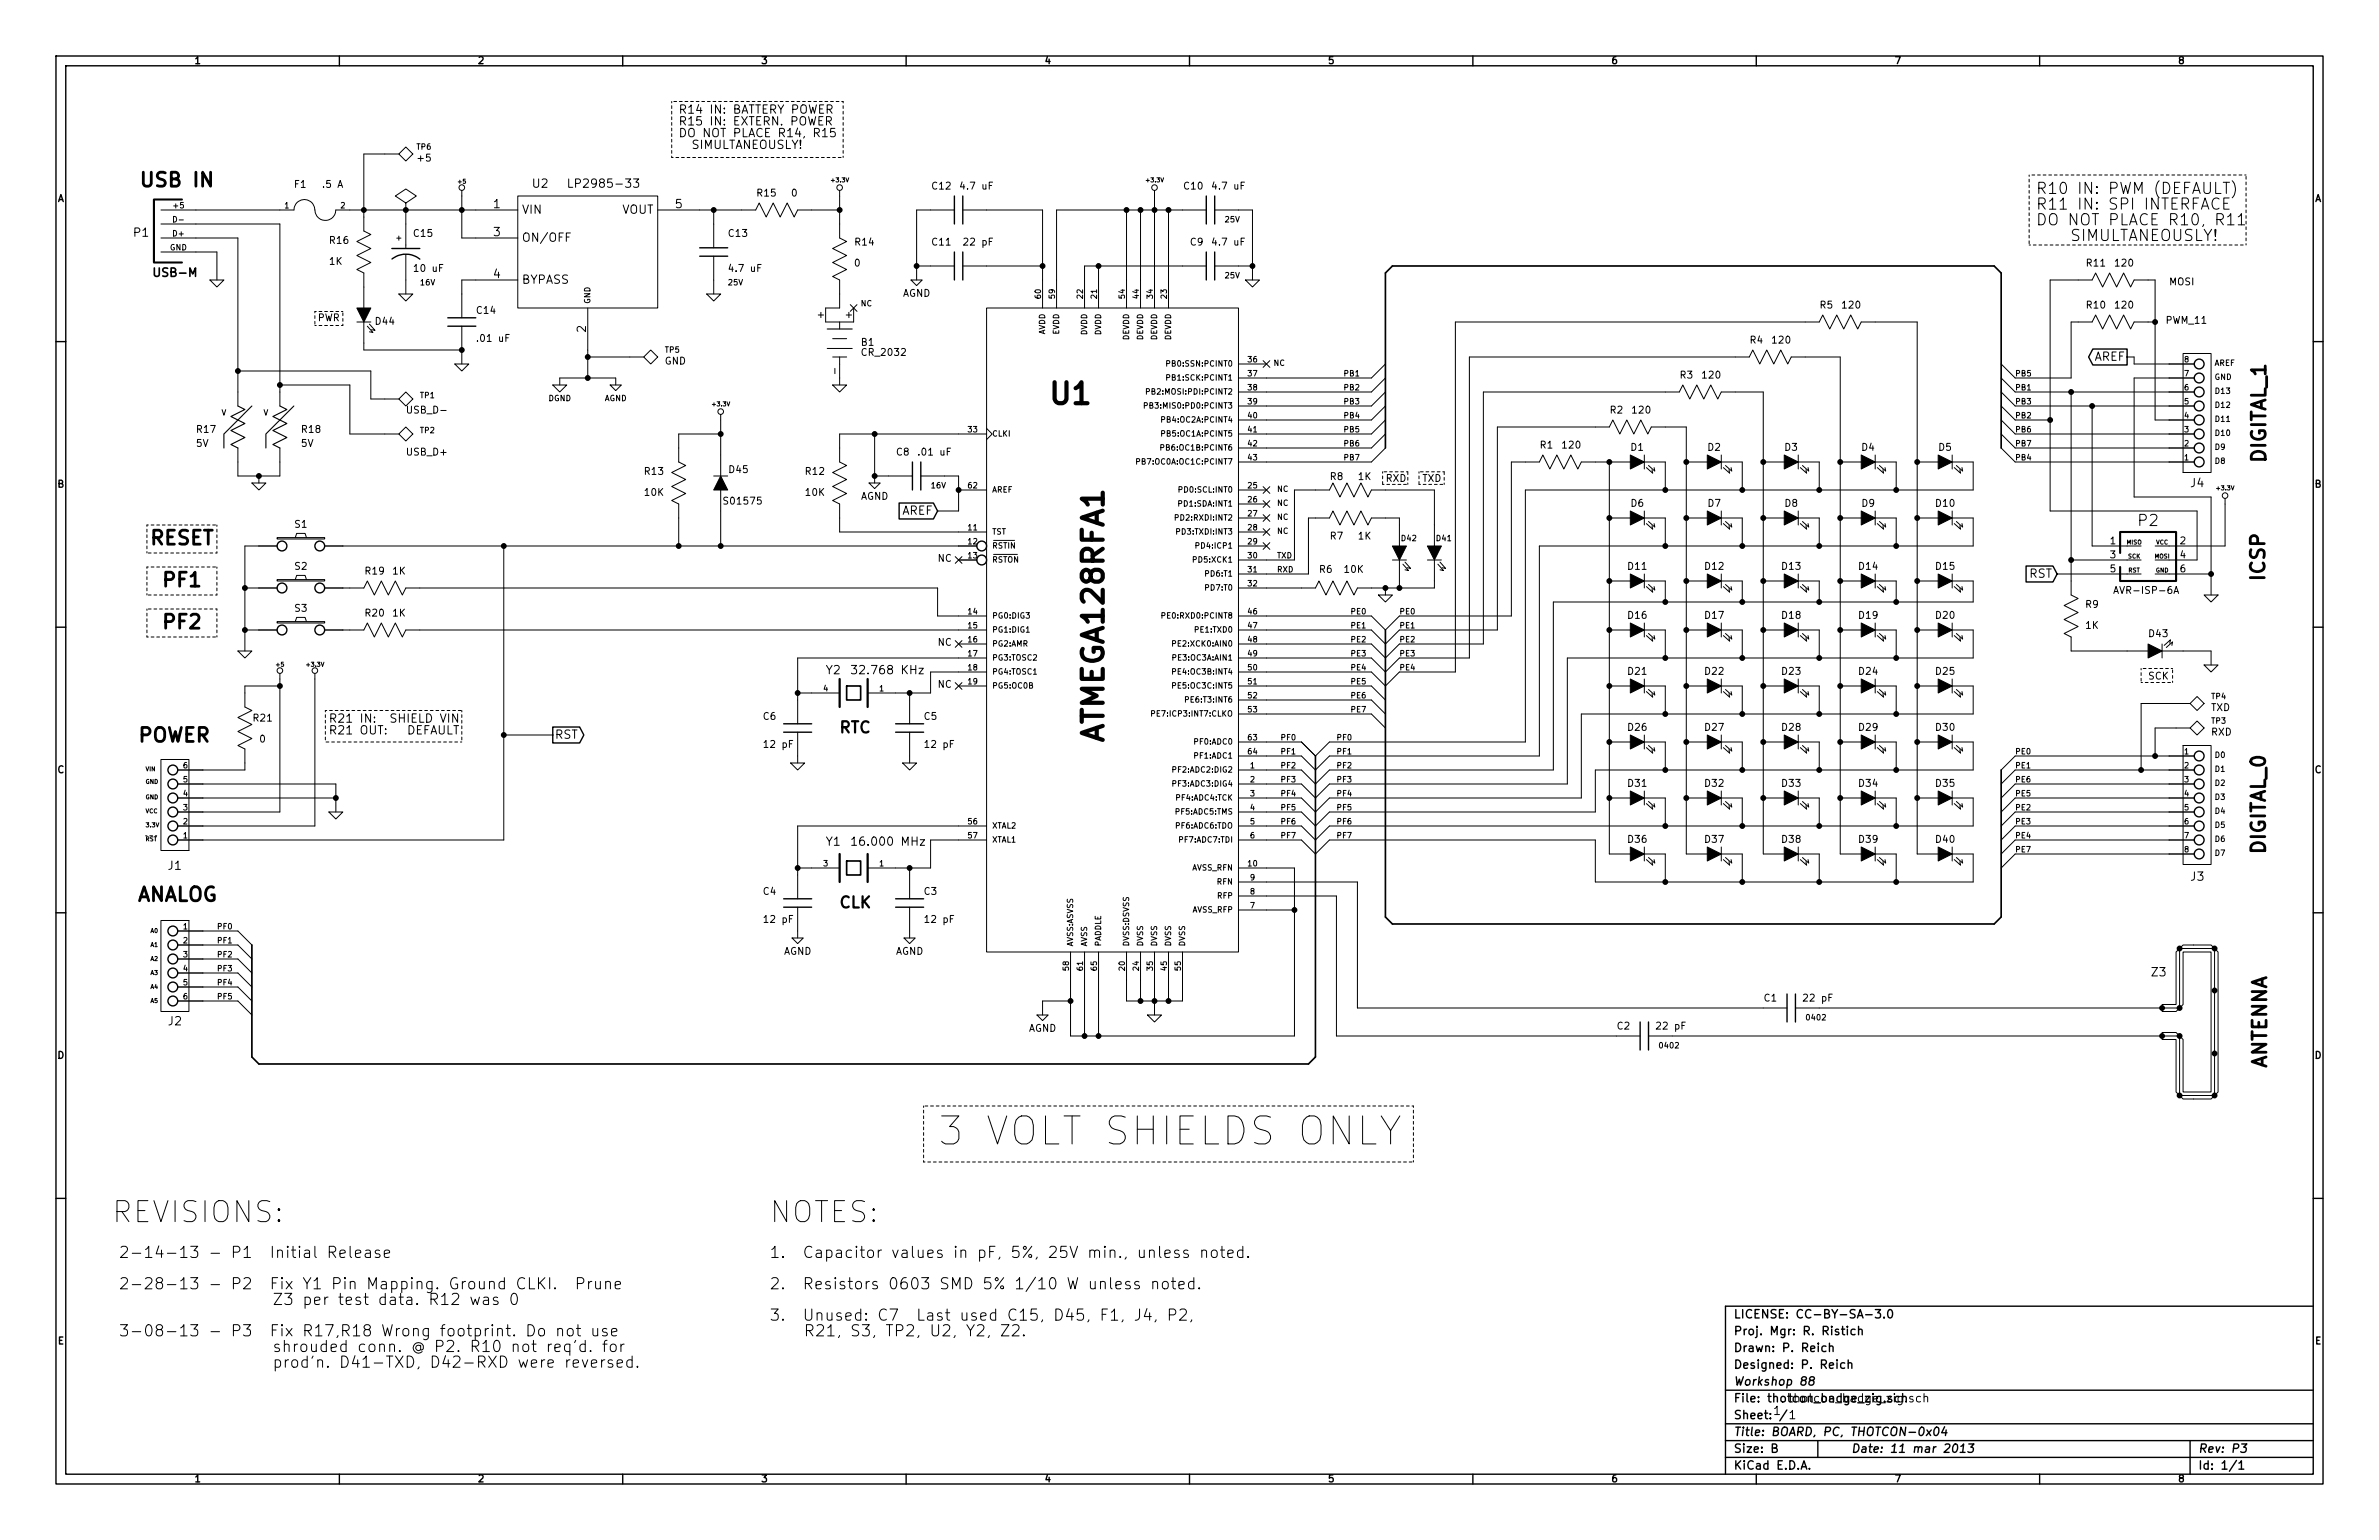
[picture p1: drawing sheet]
<svg xmlns="http://www.w3.org/2000/svg" width="432mm" height="279mm" viewBox="0 0 432 279" stroke-linecap="round" stroke-linejoin="round" font-family="sans-serif">
<defs><g id="words">
<text font-size="7.1" x="170.2" y="208">3 VOLT SHIELDS ONLY</text>
<g font-size="5.3">
<text x="190.9" y="73.5">U1</text>
<text x="200.5" y="134.5" transform="rotate(-90 200.5 134.5)">ATMEGA128RFA1</text>
<text x="20.3" y="222">REVISIONS:</text>
<text x="139.7" y="222">NOTES:</text>
</g>
<g font-size="3.5">
<text x="25.4" y="34">USB IN</text>
<text x="411.4" y="84" transform="rotate(-90 411.4 84)">DIGITAL_1</text>
<text x="27.1" y="99">RESET</text>
<text x="29.8" y="106.6">PF1</text>
<text x="411.2" y="105.4" transform="rotate(-90 411.2 105.4)">ICSP</text>
<text x="29.8" y="114.2">PF2</text>
<text x="24.9" y="134.8">POWER</text>
<text x="411.3" y="155" transform="rotate(-90 411.3 155)">DIGITAL_0</text>
<text x="24.6" y="163.7">ANALOG</text>
<text x="411.6" y="194.1" transform="rotate(-90 411.6 194.1)">ANTENNA</text>
</g>
<g font-size="2.8">
<text x="369.6" y="35.3">R10 IN: PWM (DEFAULT)</text>
<text x="369.6" y="38.2">R11 IN: SPI INTERFACE</text>
<text x="369.6" y="41">DO NOT PLACE R10, R11</text>
<text x="372.7" y="43.8">SIMULTANEOUSLY!</text>
<text x="388.2" y="95.6">P2</text>
<text x="152.4" y="133.1">RTC</text>
<text x="152.4" y="164.8">CLK</text>
<text x="21.6" y="228.3">2-14-13 - P1 Initial Release</text>
<text x="139.7" y="228.3">1. Capacitor values in pF, 5%, 25V min., unless noted.</text>
<text x="21.6" y="234">2-28-13 - P2 Fix Y1 Pin Mapping. Ground CLKI. Prune</text>
<text x="35.8" y="236.9">Z3 per test data. R12 was 0</text>
<text x="139.7" y="234">2. Resistors 0603 SMD 5% 1/10 W unless noted.</text>
<text x="139.7" y="239.7">3. Unused: C7 Last used C15, D45, F1, J4, P2,</text>
<text x="21.6" y="242.6">3-08-13 - P3 Fix R17,R18 Wrong footprint. Do not use</text>
<text x="35.8" y="245.4">shrouded conn. @ P2. R10 not req'd. for</text>
<text x="142.8" y="242.6">R21, S3, TP2, U2, Y2, Z2.</text>
<text x="35.8" y="248.3">prod'n. D41-TXD, D42-RXD were reversed.</text>
</g>
<g font-size="2.1">
<text x="123.2" y="20.7">R14 IN: BATTERY POWER</text>
<text x="123.2" y="22.8">R15 IN: EXTERN. POWER</text>
<text x="123.2" y="25">DO NOT PLACE R14, R15</text>
<text x="124.4" y="27.1">SIMULTANEOUSLY!</text>
<text x="96.7" y="34.1">U2</text>
<text x="104.3" y="34.1">LP2985-33</text>
<text x="89.6" y="37.8">1</text>
<text x="94.7" y="38.9">VIN</text>
<text x="112.7" y="38.9">VOUT</text>
<text x="122.6" y="37.8">5</text>
<text x="24.3" y="43">P1</text>
<text x="89.6" y="42.9">3</text>
<text x="94.7" y="43.9">ON/OFF</text>
<text x="28.3" y="50.3">USB-M</text>
<text x="89.6" y="50.5">4</text>
<text x="94.7" y="51.6">BYPASS</text>
<text x="106.4" y="60.3" transform="rotate(-90 106.4 60.3)">2</text>
<text x="379.9" y="65.5">AREF</text>
<text x="397.6" y="88.5">J4</text>
<text x="163.5" y="93.5">AREF</text>
<text x="368.2" y="104.9">RST</text>
<text x="149.9" y="122.4">Y2</text>
<text x="155.5" y="122.4">32.768 KHz</text>
<text x="59.7" y="131.2">R21 IN: SHIELD VIN</text>
<text x="59.7" y="133.3">R21 OUT:</text>
<text x="71" y="133.3">DEFAULT</text>
<text x="100.7" y="134.1">RST</text>
<text x="149.9" y="153.5">Y1</text>
<text x="155.4" y="153.5">16.000 MHz</text>
<text x="30.5" y="157.9">J1</text>
<text x="397.6" y="159.9">J3</text>
<text x="390.6" y="177.2">Z3</text>
<text x="30.6" y="186.1">J2</text>
<text x="314.7" y="239.3">LICENSE: CC-BY-SA-3.0</text>
<text x="314.7" y="245.4">Drawn: P. Reich</text>
<text x="314.7" y="242.3">Proj. Mgr: R. Ristich</text>
<text x="314.7" y="251.5">Workshop 88</text>
<text x="314.7" y="248.4">Designed: P. Reich</text>
<text x="314.7" y="257.6">Sheet: /</text>
<text x="321.8" y="256.8">1</text>
<text x="324.6" y="257.6">1</text>
<text x="324.6" y="254.5">thotcon_badge_zig.sch</text>
<text x="314.7" y="263.7">Size: B</text>
<text x="314.7" y="260.6">Title: BOARD, PC, THOTCON-0x04</text>
<text x="336" y="263.7">Date: 11 mar 2013</text>
<text x="399" y="263.7">Rev: P3</text>
<text x="314.7" y="266.7">KiCad E.D.A.</text>
<text x="399" y="266.7">Id: 1/1</text>
</g>
<g font-size="1.8">
<text x="35.4" y="11.7">1</text>
<text x="86.8" y="11.7">2</text>
<text x="138.3" y="11.7">3</text>
<text x="189.7" y="11.7">4</text>
<text x="241.1" y="11.7">5</text>
<text x="292.6" y="11.7">6</text>
<text x="344" y="11.7">7</text>
<text x="395.5" y="11.7">8</text>
<text x="76" y="29.4">+5</text>
<text x="53.5" y="34.1">F1</text>
<text x="58.7" y="34.1">.5 A</text>
<text x="137.5" y="35.7">R15</text>
<text x="143.7" y="35.7">0</text>
<text x="169.2" y="34.4">C12</text>
<text x="174.7" y="34.4">4.7 uF</text>
<text x="215" y="34.4">C10</text>
<text x="220.4" y="34.4">4.7 uF</text>
<text x="10.4" y="36.7">A</text>
<text x="420.1" y="36.7">A</text>
<text x="59.9" y="44.3">R16</text>
<text x="75.2" y="43">C15</text>
<text x="132.3" y="43">C13</text>
<text x="155.3" y="44.6">R14</text>
<text x="169.2" y="44.6">C11</text>
<text x="175.2" y="44.6">22 pF</text>
<text x="216.1" y="44.6">C9</text>
<text x="220.4" y="44.6">4.7 uF</text>
<text x="59.8" y="48.1">1K</text>
<text x="75.4" y="49.4">10 uF</text>
<text x="132.7" y="49.4">4.7 uF</text>
<text x="155.1" y="48.4">0</text>
<text x="163.8" y="53.9">AGND</text>
<text x="378.8" y="48.4">R11</text>
<text x="384" y="48.4">120</text>
<text x="393.7" y="51.8">MOSI</text>
<text x="57.6" y="58.3">PWR</text>
<text x="68.2" y="59">D44</text>
<text x="86.6" y="57">C14</text>
<text x="149.6" y="57.7" transform="rotate(-90 149.6 57.7)">+</text>
<text x="154.7" y="57.7" transform="rotate(-90 154.7 57.7)">+</text>
<text x="330.4" y="56">R5</text>
<text x="334.5" y="56">120</text>
<text x="378.8" y="56">R10</text>
<text x="384" y="56">120</text>
<text x="393.1" y="58.8">PWM_11</text>
<text x="86.9" y="62.1">.01 uF</text>
<text x="156.4" y="62.8">B1</text>
<text x="156.7" y="64.6">CR_2032</text>
<text x="317.7" y="62.4">R4</text>
<text x="321.8" y="62.4">120</text>
<text x="120.6" y="66.2">GND</text>
<text x="152.1" y="67.6" transform="rotate(-90 152.1 67.6)">-</text>
<text x="305" y="68.7">R3</text>
<text x="309.1" y="68.7">120</text>
<text x="74.2" y="75.1">USB_D-</text>
<text x="292.3" y="75.1">R2</text>
<text x="296.4" y="75.1">120</text>
<text x="35.6" y="81.1">5V</text>
<text x="35.8" y="78.6">R17</text>
<text x="54.7" y="81.1">5V</text>
<text x="54.8" y="78.6">R18</text>
<text x="74" y="82.7">USB_D+</text>
<text x="162.7" y="82.7">C8</text>
<text x="167.1" y="82.7">.01 uF</text>
<text x="279.6" y="81.4">R1</text>
<text x="283.7" y="81.4">120</text>
<text x="296" y="81.8">D1</text>
<text x="310" y="81.8">D2</text>
<text x="324" y="81.8">D3</text>
<text x="337.9" y="81.8">D4</text>
<text x="351.9" y="81.8">D5</text>
<text x="10.4" y="88.5">B</text>
<text x="117.1" y="86.2">R13</text>
<text x="132.4" y="85.9">D45</text>
<text x="146.3" y="86.2">R12</text>
<text x="241.5" y="87.1">R8</text>
<text x="246.6" y="87.1">1K</text>
<text x="251.5" y="87.5">RXD</text>
<text x="258.1" y="87.5">TXD</text>
<text x="420.1" y="88.5">B</text>
<text x="53.5" y="95.8">S1</text>
<text x="117.1" y="90">10K</text>
<text x="131.7" y="91.6">S01575</text>
<text x="146.3" y="90">10K</text>
<text x="156.2" y="90.7">AGND</text>
<text x="296.1" y="92">D6</text>
<text x="310" y="92">D7</text>
<text x="324" y="92">D8</text>
<text x="338" y="92">D9</text>
<text x="351.4" y="92">D10</text>
<text x="170.2" y="102">NC</text>
<text x="241.5" y="97.9">R7</text>
<text x="246.6" y="97.9">1K</text>
<text x="382.9" y="98.8">1</text>
<text x="382.9" y="101.3">3</text>
<text x="395.6" y="101.3">4</text>
<text x="395.6" y="98.8">2</text>
<text x="53.5" y="103.4">S2</text>
<text x="66.4" y="104.3">R19</text>
<text x="71.3" y="104.3">1K</text>
<text x="239.5" y="104">R6</text>
<text x="244.1" y="104">10K</text>
<text x="295.6" y="103.4">D11</text>
<text x="309.5" y="103.4">D12</text>
<text x="323.5" y="103.4">D13</text>
<text x="337.5" y="103.4">D14</text>
<text x="351.4" y="103.4">D15</text>
<text x="382.9" y="103.9">5</text>
<text x="384.5" y="107.8">AVR-ISP-6A</text>
<text x="395.6" y="103.9">6</text>
<text x="53.5" y="111">S3</text>
<text x="66.4" y="111.9">R20</text>
<text x="71.3" y="111.9">1K</text>
<text x="295.6" y="112.3">D16</text>
<text x="309.5" y="112.3">D17</text>
<text x="323.5" y="112.3">D18</text>
<text x="337.5" y="112.3">D19</text>
<text x="351.4" y="112.3">D20</text>
<text x="378.6" y="110.3">R9</text>
<text x="170.2" y="117.2">NC</text>
<text x="378.6" y="114.1">1K</text>
<text x="390.1" y="115.6">D43</text>
<text x="170.2" y="124.8">NC</text>
<text x="295.6" y="122.5">D21</text>
<text x="309.5" y="122.5">D22</text>
<text x="323.5" y="122.5">D23</text>
<text x="337.5" y="122.5">D24</text>
<text x="351.4" y="122.5">D25</text>
<text x="389.9" y="123.3">SCK</text>
<text x="46.1" y="131">R21</text>
<text x="138.6" y="130.7">C6</text>
<text x="167.8" y="130.7">C5</text>
<text x="401.3" y="129.1">TXD</text>
<text x="47.2" y="134.8">0</text>
<text x="138.9" y="135.7">12 pF</text>
<text x="168.1" y="135.7">12 pF</text>
<text x="295.6" y="132.6">D26</text>
<text x="309.5" y="132.6">D27</text>
<text x="323.5" y="132.6">D28</text>
<text x="337.5" y="132.6">D29</text>
<text x="351.4" y="132.6">D30</text>
<text x="401.3" y="133.5">RXD</text>
<text x="10.4" y="140.3">C</text>
<text x="295.6" y="142.8">D31</text>
<text x="309.5" y="142.8">D32</text>
<text x="323.5" y="142.8">D33</text>
<text x="337.5" y="142.8">D34</text>
<text x="351.4" y="142.8">D35</text>
<text x="420.1" y="140.3">C</text>
<text x="295.6" y="153">D36</text>
<text x="309.5" y="153">D37</text>
<text x="323.5" y="153">D38</text>
<text x="337.5" y="153">D39</text>
<text x="351.4" y="153">D40</text>
<text x="138.6" y="162.4">C4</text>
<text x="138.9" y="167.5">12 pF</text>
<text x="167.8" y="162.4">C3</text>
<text x="168.1" y="167.5">12 pF</text>
<text x="142.2" y="173.3">AGND</text>
<text x="162.5" y="173.3">AGND</text>
<text x="320.2" y="181.8">C1</text>
<text x="327.6" y="181.8">22 pF</text>
<text x="186.6" y="187.2">AGND</text>
<text x="293.5" y="186.8">C2</text>
<text x="300.9" y="186.8">22 pF</text>
<text x="10.4" y="192.2">D</text>
<text x="420.1" y="192.2">D</text>
<text x="10.5" y="244">E</text>
<text x="420.2" y="244">E</text>
<text x="35.4" y="269">1</text>
<text x="86.8" y="269">2</text>
<text x="138.3" y="269">3</text>
<text x="189.7" y="269">4</text>
<text x="241.1" y="269">5</text>
<text x="292.6" y="269">6</text>
<text x="344" y="269">7</text>
<text x="395.5" y="269">8</text>
</g>
<g font-size="1.4">
<text x="75.6" y="27.2">TP6</text>
<text x="31.6" y="37.8">+5</text>
<text x="31.6" y="40.4">D-</text>
<text x="51.7" y="37.8">1</text>
<text x="61.8" y="37.8">2</text>
<text x="222.2" y="40.4">25V</text>
<text x="30.8" y="45.5">GND</text>
<text x="31.5" y="42.9">D+</text>
<text x="72" y="43.7">+</text>
<text x="76.2" y="51.8">16V</text>
<text x="132.1" y="51.8">25V</text>
<text x="222.2" y="50.5">25V</text>
<text x="107.2" y="55.1" transform="rotate(-90 107.2 55.1)">GND</text>
<text x="156.2" y="55.6">NC</text>
<text x="189" y="54.1" transform="rotate(-90 189 54.1)">60</text>
<text x="191.5" y="54.1" transform="rotate(-90 191.5 54.1)">59</text>
<text x="196.6" y="54.1" transform="rotate(-90 196.6 54.1)">22</text>
<text x="199.1" y="54.1" transform="rotate(-90 199.1 54.1)">21</text>
<text x="204.2" y="54.1" transform="rotate(-90 204.2 54.1)">54</text>
<text x="206.8" y="54.1" transform="rotate(-90 206.8 54.1)">44</text>
<text x="209.3" y="54.1" transform="rotate(-90 209.3 54.1)">34</text>
<text x="211.8" y="54.1" transform="rotate(-90 211.8 54.1)">23</text>
<text x="120.7" y="64">TP5</text>
<text x="189.7" y="60.9" transform="rotate(-90 189.7 60.9)">AVDD</text>
<text x="192.3" y="60.8" transform="rotate(-90 192.3 60.8)">EVDD</text>
<text x="197.4" y="60.9" transform="rotate(-90 197.4 60.9)">DVDD</text>
<text x="199.9" y="60.9" transform="rotate(-90 199.9 60.9)">DVDD</text>
<text x="205" y="61.8" transform="rotate(-90 205 61.8)">DEVDD</text>
<text x="207.5" y="61.8" transform="rotate(-90 207.5 61.8)">DEVDD</text>
<text x="210.1" y="61.8" transform="rotate(-90 210.1 61.8)">DEVDD</text>
<text x="212.6" y="61.8" transform="rotate(-90 212.6 61.8)">DEVDD</text>
<text x="226.5" y="65.8">36</text>
<text x="396.5" y="65.8">8</text>
<text x="208.6" y="71.6">PB2:MOSI:PDI:PCINT2</text>
<text x="212.1" y="69.1">PB1:SCK:PCINT1</text>
<text x="212.1" y="66.5">PB0:SSN:PCINT0</text>
<text x="226.5" y="68.3">37</text>
<text x="226.5" y="70.9">38</text>
<text x="231.1" y="66.4">NC</text>
<text x="243.8" y="68.3">PB1</text>
<text x="243.8" y="70.9">PB2</text>
<text x="365.8" y="70.9">PB1</text>
<text x="365.8" y="68.3">PB5</text>
<text x="396.5" y="70.9">6</text>
<text x="396.5" y="68.3">7</text>
<text x="402" y="71.5">D13</text>
<text x="402" y="69">GND</text>
<text x="402" y="66.4">AREF</text>
<text x="40.2" y="75.4">V</text>
<text x="47.8" y="75.4">V</text>
<text x="76.3" y="72.3">TP1</text>
<text x="99.5" y="72.8">DGND</text>
<text x="109.7" y="72.8">AGND</text>
<text x="208.5" y="74.2">PB3:MIS0:PD0:PCINT3</text>
<text x="211.1" y="76.7">PB4:OC2A:PCINT4</text>
<text x="226.5" y="75.9">40</text>
<text x="226.5" y="73.4">39</text>
<text x="243.8" y="73.4">PB3</text>
<text x="243.8" y="75.9">PB4</text>
<text x="365.8" y="73.4">PB3</text>
<text x="365.8" y="75.9">PB2</text>
<text x="396.5" y="75.9">4</text>
<text x="396.5" y="73.4">5</text>
<text x="402" y="76.6">D11</text>
<text x="402" y="74">D12</text>
<text x="76.3" y="78.6">TP2</text>
<text x="175.7" y="78.5">33</text>
<text x="180.1" y="79.2">CLKI</text>
<text x="211.1" y="79.2">PB5:OC1A:PCINT5</text>
<text x="211.1" y="81.8">PB6:OC1B:PCINT6</text>
<text x="226.5" y="78.5">41</text>
<text x="226.5" y="81">42</text>
<text x="226.5" y="83.6">43</text>
<text x="243.8" y="78.5">PB5</text>
<text x="243.8" y="81">PB6</text>
<text x="243.8" y="83.6">PB7</text>
<text x="365.8" y="78.5">PB6</text>
<text x="365.8" y="81">PB7</text>
<text x="365.8" y="83.6">PB4</text>
<text x="396.5" y="83.6">1</text>
<text x="396.5" y="81">2</text>
<text x="396.5" y="78.5">3</text>
<text x="402" y="81.7">D9</text>
<text x="402" y="79.1">D10</text>
<text x="168.9" y="88.6">16V</text>
<text x="175.7" y="88.6">62</text>
<text x="180.1" y="89.4">AREF</text>
<text x="206.7" y="84.3">PB7:OC0A:OC1C:PCINT7</text>
<text x="214.2" y="89.4">PD0:SCL:INT0</text>
<text x="226.5" y="88.6">25</text>
<text x="231.8" y="89.3">NC</text>
<text x="402" y="84.2">D8</text>
<text x="213.6" y="94.5">PD2:RXDI:INT2</text>
<text x="214" y="91.9">PD1:SDA:INT1</text>
<text x="226.5" y="91.2">26</text>
<text x="226.5" y="93.7">27</text>
<text x="231.8" y="91.8">NC</text>
<text x="231.8" y="94.4">NC</text>
<text x="175.7" y="96.3">11</text>
<text x="175.7" y="98.8">12</text>
<text x="175.7" y="101.3">13</text>
<text x="180.1" y="97">TST</text>
<text x="180.1" y="99.6">RSTIN</text>
<text x="213.8" y="97">PD3:TXDI:INT3</text>
<text x="217.4" y="99.6">PD4:ICP1</text>
<text x="226.5" y="101.3">30</text>
<text x="226.5" y="96.3">28</text>
<text x="226.5" y="98.8">29</text>
<text x="231.8" y="96.9">NC</text>
<text x="231.8" y="101.3">TXD</text>
<text x="254.4" y="98.2">D42</text>
<text x="260.8" y="98.2">D41</text>
<text x="180.1" y="102.1">RSTON</text>
<text x="216.8" y="102.1">PD5:XCK1</text>
<text x="218.9" y="104.6">PD6:T1</text>
<text x="218.9" y="107.2">PD7:T0</text>
<text x="226.5" y="103.9">31</text>
<text x="226.5" y="106.4">32</text>
<text x="231.8" y="103.9">RXD</text>
<text x="175.7" y="111.5">14</text>
<text x="180.1" y="112.3">PG0:DIG3</text>
<text x="211.4" y="112.3">PE0:RXD0:PCINT8</text>
<text x="226.5" y="111.5">46</text>
<text x="245.1" y="111.5">PE0</text>
<text x="254" y="111.5">PE0</text>
<text x="175.7" y="114">15</text>
<text x="175.7" y="116.6">16</text>
<text x="175.7" y="119.1">17</text>
<text x="180.1" y="114.8">PG1:DIG1</text>
<text x="180.1" y="117.3">PG2:AMR</text>
<text x="180.1" y="119.9">PG3:TOSC2</text>
<text x="213" y="119.9">PE3:OC3A:AIN1</text>
<text x="213.2" y="117.3">PE2:XCK0:AIN0</text>
<text x="217" y="114.8">PE1:TXD0</text>
<text x="226.5" y="114">47</text>
<text x="226.5" y="116.6">48</text>
<text x="226.5" y="119.1">49</text>
<text x="245.1" y="114">PE1</text>
<text x="245.1" y="116.6">PE2</text>
<text x="245.1" y="119.1">PE3</text>
<text x="254" y="114">PE1</text>
<text x="254" y="116.6">PE2</text>
<text x="254" y="119.1">PE3</text>
<text x="149.5" y="125.5">4</text>
<text x="159.6" y="125.5">1</text>
<text x="175.7" y="121.7">18</text>
<text x="175.7" y="124.2">19</text>
<text x="180.1" y="122.4">PG4:TOSC1</text>
<text x="180.1" y="125">PG5:OC0B</text>
<text x="213.2" y="122.4">PE4:OC3B:INT4</text>
<text x="213.2" y="125">PE5:OC3C:INT5</text>
<text x="226.5" y="121.7">50</text>
<text x="226.5" y="124.2">51</text>
<text x="245.1" y="121.7">PE4</text>
<text x="245.1" y="124.2">PE5</text>
<text x="254" y="121.7">PE4</text>
<text x="209.5" y="130">PE7:ICP3:INT7:CLKO</text>
<text x="215.4" y="127.5">PE6:T3:INT6</text>
<text x="226.5" y="126.7">52</text>
<text x="226.5" y="129.3">53</text>
<text x="245.1" y="126.7">PE6</text>
<text x="245.1" y="129.3">PE7</text>
<text x="401.4" y="131.3">TP3</text>
<text x="401.4" y="126.9">TP4</text>
<text x="216.9" y="135.1">PF0:ADC0</text>
<text x="216.9" y="137.7">PF1:ADC1</text>
<text x="226.5" y="134.4">63</text>
<text x="226.5" y="136.9">64</text>
<text x="232.4" y="134.4">PF0</text>
<text x="232.4" y="136.9">PF1</text>
<text x="242.6" y="134.4">PF0</text>
<text x="242.6" y="136.9">PF1</text>
<text x="365.8" y="136.9">PE0</text>
<text x="396.5" y="136.9">1</text>
<text x="402" y="137.5">D0</text>
<text x="33.3" y="142">5</text>
<text x="33.3" y="139.4">6</text>
<text x="213.1" y="140.2">PF2:ADC2:DIG2</text>
<text x="213.1" y="142.7">PF3:ADC3:DIG4</text>
<text x="226.9" y="139.4">1</text>
<text x="226.9" y="142">2</text>
<text x="232.4" y="139.4">PF2</text>
<text x="232.4" y="142">PF3</text>
<text x="242.6" y="139.4">PF2</text>
<text x="242.6" y="142">PF3</text>
<text x="365.8" y="139.4">PE1</text>
<text x="365.8" y="142">PE6</text>
<text x="396.5" y="139.4">2</text>
<text x="396.5" y="142">3</text>
<text x="402" y="140.1">D1</text>
<text x="402" y="142.6">D2</text>
<text x="33.3" y="149.6">2</text>
<text x="33.3" y="147.1">3</text>
<text x="33.3" y="144.5">4</text>
<text x="175.7" y="149.6">56</text>
<text x="213.4" y="147.8">PF5:ADC5:TMS</text>
<text x="213.5" y="145.3">PF4:ADC4:TCK</text>
<text x="226.9" y="144.5">3</text>
<text x="226.9" y="147.1">4</text>
<text x="226.9" y="149.6">5</text>
<text x="232.4" y="144.5">PF4</text>
<text x="232.4" y="147.1">PF5</text>
<text x="232.4" y="149.6">PF6</text>
<text x="242.6" y="144.5">PF4</text>
<text x="242.6" y="147.1">PF5</text>
<text x="242.6" y="149.6">PF6</text>
<text x="365.8" y="147.1">PE2</text>
<text x="365.8" y="149.6">PE3</text>
<text x="365.8" y="144.5">PE5</text>
<text x="396.5" y="144.5">4</text>
<text x="396.5" y="147.1">5</text>
<text x="396.5" y="149.6">6</text>
<text x="402" y="145.2">D3</text>
<text x="402" y="147.7">D4</text>
<text x="33.3" y="152.1">1</text>
<text x="175.7" y="152.1">57</text>
<text x="180.1" y="150.4">XTAL2</text>
<text x="180.1" y="152.9">XTAL1</text>
<text x="213.4" y="150.4">PF6:ADC6:TDO</text>
<text x="214.1" y="152.9">PF7:ADC7:TDI</text>
<text x="226.9" y="152.1">6</text>
<text x="232.4" y="152.1">PF7</text>
<text x="242.6" y="152.1">PF7</text>
<text x="365.8" y="152.1">PE4</text>
<text x="365.8" y="154.7">PE7</text>
<text x="396.5" y="152.1">7</text>
<text x="396.5" y="154.7">8</text>
<text x="402" y="150.2">D5</text>
<text x="402" y="152.8">D6</text>
<text x="402" y="155.3">D7</text>
<text x="149.5" y="157.2">3</text>
<text x="159.6" y="157.2">1</text>
<text x="216.2" y="158">AVSS_RFN</text>
<text x="220.9" y="160.5">RFN</text>
<text x="226.5" y="157.2">10</text>
<text x="226.9" y="159.8">9</text>
<text x="216.3" y="165.6">AVSS_RFP</text>
<text x="221" y="163.1">RFP</text>
<text x="226.9" y="164.8">7</text>
<text x="226.9" y="162.3">8</text>
<text x="33.3" y="168.7">1</text>
<text x="33.3" y="171.2">2</text>
<text x="33.3" y="173.7">3</text>
<text x="39.4" y="173.7">PF2</text>
<text x="39.4" y="171.2">PF1</text>
<text x="39.4" y="168.7">PF0</text>
<text x="194.8" y="171.7" transform="rotate(-90 194.8 171.7)">AVSS:ASVSS</text>
<text x="197.4" y="171.7" transform="rotate(-90 197.4 171.7)">AVSS</text>
<text x="199.9" y="171.7" transform="rotate(-90 199.9 171.7)">PADDLE</text>
<text x="205" y="171.7" transform="rotate(-90 205 171.7)">DVSS:DSVSS</text>
<text x="207.5" y="171.7" transform="rotate(-90 207.5 171.7)">DVSS</text>
<text x="210.1" y="171.7" transform="rotate(-90 210.1 171.7)">DVSS</text>
<text x="212.6" y="171.7" transform="rotate(-90 212.6 171.7)">DVSS</text>
<text x="215.1" y="171.7" transform="rotate(-90 215.1 171.7)">DVSS</text>
<text x="33.3" y="176.3">4</text>
<text x="33.3" y="178.8">5</text>
<text x="39.4" y="178.8">PF4</text>
<text x="39.4" y="176.3">PF3</text>
<text x="194.1" y="176" transform="rotate(-90 194.1 176)">58</text>
<text x="196.6" y="176" transform="rotate(-90 196.6 176)">61</text>
<text x="199.1" y="176" transform="rotate(-90 199.1 176)">65</text>
<text x="204.2" y="176" transform="rotate(-90 204.2 176)">20</text>
<text x="206.8" y="176" transform="rotate(-90 206.8 176)">24</text>
<text x="209.3" y="176" transform="rotate(-90 209.3 176)">35</text>
<text x="211.8" y="176" transform="rotate(-90 211.8 176)">45</text>
<text x="214.4" y="176" transform="rotate(-90 214.4 176)">55</text>
<text x="33.3" y="181.4">6</text>
<text x="39.4" y="181.4">PF5</text>
<text x="327.7" y="185.2">0402</text>
<text x="301" y="190.2">0402</text>
</g>
<g font-size="1.1">
<text x="83.2" y="33.4">+5</text>
<text x="151" y="33.1">+3.3V</text>
<text x="208.2" y="33.1">+3.3V</text>
<text x="129.4" y="73.7">+3.3V</text>
<text x="402.4" y="89">+3.3V</text>
<text x="386" y="98.8">MISO</text>
<text x="386.2" y="101.3">SCK</text>
<text x="391.1" y="101.3">MOSI</text>
<text x="391.3" y="98.8">VCC</text>
<text x="386.3" y="103.9">RST</text>
<text x="391.3" y="103.9">GND</text>
<text x="50.2" y="121">+5</text>
<text x="55.8" y="121">+3.3V</text>
<text x="26.4" y="140">VIN</text>
<text x="26.4" y="142.2">GND</text>
<text x="26.4" y="145">GND</text>
<text x="26.4" y="147.6">VCC</text>
<text x="26.4" y="150.1">3.3V</text>
<text x="26.4" y="152.7">RST</text>
<text x="27.3" y="169.3">A0</text>
<text x="27.3" y="171.8">A1</text>
<text x="27.3" y="174.4">A2</text>
<text x="27.3" y="176.9">A3</text>
<text x="27.3" y="179.5">A4</text>
<text x="27.3" y="182">A5</text>
</g>
</g></defs>
<g fill="none" stroke="#000" stroke-width=".25">
<path d="M10.2 10.2h411.4v259h-411.4zM11.9 11.9h408v255.6h-408zM61.6 10.2v1.7M113 10.2v1.7M164.5 10.2v1.7M215.9 10.2v1.7M267.3 10.2v1.7M318.8 10.2v1.7M370.2 10.2v1.7M173.2 35.6v5M174.8 35.6v5M218.9 35.6v5"/>
<path d="M220.5 35.6v5M71.1 45.1h5.1M71.1 47a4.1 4.1 0 0 1 5.1 0M81.3 59.2h5.1M81.3 57.7h5.1M127 46.5h5.1M127 45h5.1M173.2 45.7v5.1M174.8 45.7v5.1M218.9 45.7v5.1M220.5 45.7v5.1M10.2 62h1.7"/>
<path d="M379.9 63.3h6.2v2.9h-6.2l-.8-1.4zM393.7 78.7h4.6M393.7 76.2h4.6M393.7 73.7h4.6M393.7 71.1h4.6M393.7 68.6h4.6M393.7 66h4.6M419.9 62h1.7M47 99.1h3.3M58.9 99.1h3.3M163.2 91.3h6.2l.8 1.4-.8 1.5h-6.2zM165.6 83.8v5.1"/>
<path d="M167.1 83.8v5.1M174 99.1h3.3M393.7 83.8h4.6M393.7 81.3h4.6M10.2 113.8h1.7M47 106.7h3.3M47 114.3h3.3M58.9 106.7h3.3M58.9 114.3h3.3M174 101.6h3.3M367.7 102.7h4.9l.8 1.4-.8 1.5h-4.9zM419.9 113.8h1.7"/>
<path d="M32.3 139.7h4.5M100.3 131.9h4.9l.8 1.5-.8 1.4h-4.9zM142.2 132.8h5.1M142.2 131.3h5.1M162.6 132.8h5M162.6 131.3h5M393.7 137.2h4.6M393.7 139.7h4.6M32.3 142.2h4.5M32.3 144.8h4.5M32.3 147.3h4.5M32.3 149.9h4.5"/>
<path d="M32.3 152.4h4.5M393.7 142.2h4.6M393.7 144.8h4.6M393.7 147.3h4.6M393.7 149.9h4.6M393.7 152.4h4.6M393.7 154.9h4.6M10.2 165.6h1.7M32.3 168.9h4.5M32.3 171.5h4.5M32.3 174h4.5M32.3 176.5h4.5"/>
<path d="M32.3 179.1h4.5M142.2 164.6h5.1M142.2 163.1h5.1M162.6 164.6h5M162.6 163.1h5M419.9 165.6h1.7M32.3 181.6h4.5M297.7 185.4v5.1M299.2 185.4v5.1M324.4 180.3v5.1M325.9 180.3v5.1M10.2 217.4h1.7"/>
<path d="M419.9 217.4h1.7M338.6 238.5h1.2M340.4 237.6h.9l-.5 .6 .4 .1v.7l-.2 .1-.6-.1M342 239v.1M342.8 237.7l.2-.1a.81 .81 0 0 1 .5 .8 .81 .81 0 0 1-.5 .7l-.2-.1-.2-.5zM419.9 237h-106.7v30.5M313.2 252.2h106.7M313.2 258.3h106.7M315.1 253.6h.5M315.8 252.8h-.7v1.6M316.4 252.8v.2M316.4 253.3v1.1"/>
<path d="M317.1 252.8v1.4l.2 .2M317.8 253.8l.7-.1v-.3l-.5-.1-.2 .3 .1 .7h.6M319.2 254.2v.2M319.2 253.4v.2M320.9 253.3h.6M321.1 252.8v1.4l.4 .2M321.9 253.5l.1-.1a.36 .36 0 0 1 .6 .2v.8M321.9 252.8v1.6M323.3 253.5l.2-.2 .5 .2v.7l-.3 .2-.4-.2zM324.3 255.8l-1.3 2M328.7 250.4l-.3-.2a.47 .47 0 0 1 .4-.4 .47 .47 0 0 1 .5 .3l-.2 .3-.7 .2v.6a.51 .51 0 0 0 .7 0 .51 .51 0 0 0 0-.7l-.1-.1M331.4 244.3l-.4-.1-.3 .3 .1 .6 .2 .1 .4-.1"/>
<path d="M332.1 244.3a.36 .36 0 0 1 .6 .1v.8M332.1 243.7v1.5M333.4 246.7v.2M334.2 241.1h.6M334.4 240.6v1.4l.4 .2M334.8 247.3l-.4-.1-.3 .3 .1 .6 .2 .2 .4-.1M335.3 240.6v.2M335.3 241.1v1.1M335.5 247.4v-.1a.36 .36 0 0 1 .6 .2v.8M335.5 246.7v1.6M336.7 241.2l-.4-.1-.3 .4v.5l.3 .2 .4-.1M337.3 241.3l.1-.1a.36 .36 0 0 1 .6 .2v.8"/>
<path d="M337.3 240.6v1.6M349.8 259.4l.6 1.1M350.5 259.4l-.9 1.1M351.3 259.1l.3-.2a.88 .88 0 0 1-.3 1.6l-.3-.3a1.19 1.19 0 0 1 .3-1.1zM353 258.9l-.6 1h1M353.2 259.4l-.1 1.1M61.6 267.5v1.7M113 267.5v1.7M164.5 267.5v1.7M215.9 267.5v1.7M267.3 267.5v1.7M313.2 264.4h106.7"/>
<path d="M313.2 261.4h106.7M318.8 267.5v1.7M321.7 262.7l.7-.1 .1-.2-.1-.3-.7-.1v1.5h.6l.3-.3a.41 .41 0 0 0-.4-.5M326.9 266.5l.5-1.5 .5 1.5M327.1 266.1h.7M328.4 266.4v.1M329.9 261.4v3M354.7 262.1l.3-.1a.88 .88 0 0 1-.3 1.5l-.3-.3a1.19 1.19 0 0 1 .3-1.1zM355.8 263.5h.9M355.9 262.4l.5-.4-.2 1.5M357.4 262h.9l-.6 .6h.4l.1 .3-.1 .3-.3 .3-.6-.1M370.2 267.5v1.7"/>
<path d="M397.5 261.4v6.1M405.9 264.9l-1.3 2M406.4 265.5l.4-.5v1.5M406.4 266.5h.9M406.9 262h.9l-.6 .6h.4l.1 .3v.3l-.4 .3-.6-.1"/>
<circle cx="399.2" cy="78.7" r=".89"/>
<circle cx="399.2" cy="73.7" r=".89"/>
<circle cx="399.2" cy="76.2" r=".89"/>
<circle cx="399.2" cy="71.1" r=".89"/>
<circle cx="399.2" cy="66" r=".89"/>
<circle cx="399.2" cy="68.6" r=".89"/>
<circle cx="51.2" cy="99.1" r=".89"/>
<circle cx="58" cy="99.1" r=".89"/>
<circle cx="178.2" cy="99.1" r=".89"/>
<circle cx="399.2" cy="83.8" r=".89"/>
<circle cx="399.2" cy="81.3" r=".89"/>
<circle cx="51.2" cy="114.3" r=".89"/>
<circle cx="51.2" cy="106.7" r=".89"/>
<circle cx="58" cy="114.3" r=".89"/>
<circle cx="58" cy="106.7" r=".89"/>
<circle cx="178.2" cy="101.6" r=".89"/>
<circle cx="31.4" cy="139.7" r=".89"/>
<circle cx="399.2" cy="137.2" r=".89"/>
<circle cx="399.2" cy="139.7" r=".89"/>
<circle cx="31.4" cy="152.4" r=".89"/>
<circle cx="31.4" cy="149.9" r=".89"/>
<circle cx="31.4" cy="144.8" r=".89"/>
<circle cx="31.4" cy="147.3" r=".89"/>
<circle cx="31.4" cy="142.2" r=".89"/>
<circle cx="399.2" cy="144.8" r=".89"/>
<circle cx="399.2" cy="147.3" r=".89"/>
<circle cx="399.2" cy="142.2" r=".89"/>
<circle cx="399.2" cy="152.4" r=".89"/>
<circle cx="399.2" cy="154.9" r=".89"/>
<circle cx="399.2" cy="149.9" r=".89"/>
<circle cx="31.4" cy="179.1" r=".89"/>
<circle cx="31.4" cy="174" r=".89"/>
<circle cx="31.4" cy="171.4" r=".89"/>
<circle cx="31.4" cy="176.5" r=".89"/>
<circle cx="31.4" cy="168.9" r=".89"/>
<circle cx="31.4" cy="181.6" r=".89"/>
</g>
<g fill="none" stroke="#000" stroke-width=".18">
<path d="M150.1 19.8h.8l.1-.3v-.3l-.3-.2h-.6v1.5M150.5 19.8l.5 .7M29.2 38.1h24.2a1.89 1.89 0 0 1 1.9-1.9 1.89 1.89 0 0 1 1.8 1.9M57.2 38.1a1.88 1.88 0 0 0 1.9 1.9 1.88 1.88 0 0 0 1.8-1.9h33.1M72.4 27.9h-6.4v14l1.3 .6-2.5 1.3 2.5 1.3-2.5 1.3 2.5 1.2-2.5 1.3 1.2 .6v6.4M72.4 27.9l1.3-1.2 1.2 1.2-1.2 1.3zM73.7 38.1v6.9M73.7 38.1h.1M73.7 36.8l-1.9-1.2 1.9-1.3 1.9 1.3-1.9 1.2v1.3M83.8 34.5v8.7h10.2M94 35.6h25.4v20.3h-25.4zM103.2 32.5v1.5h.8"/>
<path d="M115 32.5h.9l-.5 .5 .4 .2v.7l-.2 .1-.6-.1M119.4 38.1h17.8l.6-1.3 1.3 2.6 1.2-2.6 1.3 2.6 1.3-2.6 1.2 2.6 .7-1.3h7.6M129.5 38.1v6.9M145.3 26.8v.1M145.3 25.4v1M149.3 23.7l.4-.4v1.5M149.3 24.8h.9M150 22l.7-.1 .2-.2-.1-.4-.2-.1h-.6v1.5M150.4 22l.5 .7M151.5 23.3h-.7l-.1 .7 .3-.1 .5 .1 .1 .2-.1 .5-.2 .1-.6-.1M152.4 34.5v8.7l1.3 .6-2.6 1.3 2.6 1.3-2.6 1.2 2.6 1.3-2.6 1.3 1.3 .6v5.1h-2.5v2.5h5v-2.5M173.2 38.1h-6.8v12.7"/>
<path d="M174.8 38.1h14.4v17.8M204.5 38.1v17.8M207 38.1v17.8M209.5 34.5v21.4M212.1 38.1v17.8M218.9 38.1h-27.1v17.8M220.5 38.1h6.8v12.7M402.8 36.1a.82 .82 0 0 0-1.1 0 .82 .82 0 0 0-.2 1 .76 .76 0 0 0 .4 .8 .76 .76 0 0 0 .9-.1M403.5 33.1h1.2M403.6 36.9h.7M404.1 33.1v2M404.3 39.3l.6-.5v2"/>
<path d="M404.6 35.9h-1v2h1M405.2 32.8a2.32 2.32 0 0 1 0 3.1M406.2 39.3l.6-.5v2M29.2 43.2h14v30.5M29.2 40.6h21.6v33.1M29.2 45.7h10.2v5.1M38.1 50.8h2.5l-1.2 1.3zM64.8 58.4h2.5M66 58.4v5.1h17.8M66.7 59.2l1 1.1-.6-.1M67.1 58.8l1 1.1-.7-.1M72.4 53.3h2.5l-1.2 1.3z"/>
<path d="M73.7 46.2v7.1M83.8 59.2v6.8M94 50.8h-10.2v6.9M103.5 42.3h-.7v1.5M106.7 55.9v12.7M128.3 53.3h2.5l-1.3 1.3zM129.5 46.5v6.8M152.4 58.4v1.3M154.3 55.3l1.2 1.2M155.5 55.3l-1.2 1.2M165.4 50.8h2l-1 1zM166.4 48.3h6.8"/>
<path d="M174.8 48.3h14.4M179.1 55.9h45.7v116.8h-45.7zM199.4 48.3v7.6M218.9 48.3h-22.1v7.6M220.5 48.3h6.8M226.1 50.8h2.5l-1.3 1.3zM391.2 58.4h-3.9l-.6 1.3-1.3-2.5-1.2 2.5-1.3-2.5-1.3 2.5-1.2-2.5-.7 1.2h-3.8v10.2h-10.1l-2.6-2.6M400.1 41.6l.6 1.1 .7-1.1M400.7 42.7v.9M402.1 43.5l.1 .1h-.2l.1-.1v.1M402.1 41.6v1.3l.1-1.2-.1-.1-.1 .1 .1 1.2M404.3 40.8h1.2"/>
<path d="M406.2 40.8h1.2M43.2 67.3h24.1v5.1h5.1M50.8 69.9h12.7v8.8h8.9M72.4 72.4l1.3-1.3 1.2 1.3-1.2 1.3zM72.4 78.7l1.3-1.2 1.2 1.2-1.2 1.3zM82.5 66h2.6l-1.3 1.3zM100.3 69.9h2.6l-1.3 1.2zM101.6 69.9v-1.3h10.2v1.3M106.7 64.8h10.1M110.7 69.9h2.1l-1 1zM116.8 64.8l1.3-1.3 1.3 1.3-1.3 1.2zM130.8 78.7h-7.6v5.1l1.3 .7-2.6 1.2 2.6 1.3-2.6 1.3 2.6 1.2-2.6 1.3 1.3 .6v7.7"/>
<path d="M130.8 75.2v11.2M150.1 63.2h4.6M151.1 69.9h2.6l-1.3 1.2zM151.1 64.8h2.6M151.1 61.4h2.6M152.4 64.8v5.1M158.7 78.7v8.9M179.1 78.7h-26.7v5.1l1.3 .7-2.6 1.2 2.6 1.3-2.6 1.3 2.6 1.2-2.6 1.3 1.3 .6v5.1h26.7M179.1 77.7l1 1-1 1.1M207.7 73.6l.5-.1v-.4h-.5v1M208.1 71h.5v-.4l-.5-.1v1M211.8 66l.4-.1v-.4l-.4-.1v1"/>
<path d="M224.8 66h5.1M229.3 65.4l1.2 1.2M230.5 65.4l-1.2 1.2M251.5 68.6l-2.6 2.5h-24.1M251.5 73.7l-2.6 2.5h-24.1M251.5 71.1l-2.6 2.6h-24.1M251.5 76.2l-2.6 2.5h-24.1M251.5 66l-2.6 2.6h-24.1M251.5 78.7l-2.6 2.6h-24.1M363.2 68.6l2.6 2.5h27.9M363.2 78.7l2.6 2.6h27.9M363.2 76.2l2.6 2.5h27.9"/>
<path d="M363.2 73.7l2.6 2.5h6.3M363.2 71.1l2.6 2.6h27.9M375.9 71.1v36.9l1.3 .6-2.6 1.3 2.6 1.2-2.6 1.3 2.6 1.3-2.6 1.2 1.3 .7v2.5h14M379.7 73.7v25.4h8.9M386.1 64.8h1.2v1.2h6.4M393.7 76.2h-2.5v-25.4h-3.9l-.6 1.3-1.3-2.6-1.2 2.6-1.3-2.6-1.3 2.6-1.2-2.6-.7 1.3h-7.6v41.9h26.7v8.9h-7.6M393.7 68.6h-6.4v21.6h14v17.8M396.2 64.1h5.1v21.6h-5.1zM43.2 81.3v5.1h7.6v-5.1M45.7 87.6h2.6l-1.3 1.3zM47 99.1h-2.6v19M47 86.4v1.2"/>
<path d="M50.3 97.5h8.6v.3h-8.6zM53.6 97.5l.2-.7h1.6l.2 .7M62.2 99.1h111.8M91.4 99.1v53.3h-54.6M129.5 86.4h2.6M130.8 88.9v10.2M157.7 87.6h2.1l-1.1 1zM158.7 86.4h6.9M167.1 86.4h6.9v6.3h-3.8M174 88.9h5.1M180.3 98h3.8M206.3 83.7h.5v-.4l-.5-.1v1"/>
<path d="M210.7 81.2h.5v-.5h-.5v1M224.8 94h5.1M224.8 96.5h5.1M224.8 88.9h5.1M224.8 91.4h5.1M224.8 99.1h5.1M229.3 88.3l1.2 1.2M229.3 90.8l1.2 1.2M229.3 93.4l1.2 1.2M229.3 95.9l1.2 1.2M229.3 98.5l1.2 1.2M230.5 88.3l-1.2 1.2"/>
<path d="M230.5 90.8l-1.2 1.2M230.5 93.4l-1.2 1.2M230.5 95.9l-1.2 1.2M230.5 98.5l-1.2 1.2M251.5 81.3l-2.6 2.5h-24.1M254 99.1v-5.1h-5.1l-.6 1.3-1.3-2.6-1.3 2.6-1.2-2.6-1.3 2.6-1.3-2.6-.6 1.3h-3.8v10.1h-12.7M260.3 99.1v-10.2h-11.4l-.6 1.3-1.3-2.6-1.3 2.6-1.2-2.6-1.3 2.6-1.3-2.6-.6 1.3h-6.4v12.7h-10.1M292.1 94h3.8M292.1 83.8v71.1h3.8M295.9 83.8h-8.9l-.6 1.3-1.3-2.5-1.3 2.5-1.2-2.5-1.3 2.5-1.3-2.5-.6 1.2h-5.1v28h-20.3l-2.5 2.5-2.6-2.5h-24.1M298.4 82.6v2.5M298.4 92.7v2.6"/>
<path d="M298.4 83.8h3.9v5.1M298.4 94h3.9v5.1M298.8 84.8l1.2 1.1-.2-.7M298.8 95l1.2 1-.2-.6M299.2 84.5l1.2 1-.2-.7M299.2 94.6l1.2 1-.2-.6M306.1 83.8h3.8M306.1 94h3.8M312.4 83.8h3.8v5.1M312.4 82.6v2.5M312.4 92.7v2.6M312.4 94h3.8v5.1"/>
<path d="M312.8 84.8l1.1 1.1-.1-.7M312.8 95l1.1 1-.1-.6M313.2 84.5l1.1 1-.1-.7M313.2 94.6l1.1 1-.1-.6M320 83.8h3.8M320 94h3.8M326.4 83.8h3.8v5.1M326.4 82.6v2.5M326.4 92.7v2.6M326.4 94h3.8v5.1M326.8 84.8l1.1 1.1-.1-.7M326.8 95l1.1 1-.1-.6"/>
<path d="M327.2 84.5l1.1 1-.1-.7M327.2 94.6l1.1 1-.1-.6M334 83.8h3.8M334 94h3.8M340.4 83.8h3.8v5.1M340.4 82.6v2.5M340.4 92.7v2.6M340.4 94h3.8v5.1M340.7 84.8l1.2 1.1-.1-.7M340.7 95l1.2 1-.1-.6M341.1 84.5l1.2 1-.2-.7M341.1 94.6l1.2 1-.2-.6"/>
<path d="M348 83.8h3.8M348 94h3.8M354.3 83.8h3.8v5.1h-81.2v45.7h-35.6l-2.5 2.6-2.6-2.6h-11.4M354.3 82.6v2.5M354.3 92.7v2.6M354.3 94h3.8v5.1h-78.7v38.1h-38.1l-2.5 2.5-2.6-2.5h-11.4M354.7 84.8l1.2 1.1-.2-.7M354.7 95l1.2 1-.2-.6M355.1 84.5l1.1 1-.1-.7M355.1 94.6l1.1 1-.1-.6M363.2 81.3l2.6 2.5h27.9M403.9 90.4v8.7h-12.7"/>
<path d="M43.2 118.1h2.5l-1.3 1.3zM44.4 114.3h2.6M44.4 106.7h2.6M50.3 105.2h8.6v.2h-8.6zM50.3 112.8h8.6v.2h-8.6zM53.6 105.2l.2-.8h1.6l.2 .8M53.6 112.8l.2-.8h1.6l.2 .8M62.2 106.7h3.8l.7-1.3 1.2 2.6 1.3-2.6 1.3 2.6 1.3-2.6 1.2 2.6 .7-1.3h96.5v5.1h8.9M62.2 114.3h3.8l.7-1.3 1.2 2.6 1.3-2.6 1.3 2.6 1.3-2.6 1.2 2.6 .7-1.3h105.4M173.4 101l1.2 1.2M173.4 116.2l1.2 1.2M174 116.8h5.1"/>
<path d="M174.6 101l-1.2 1.2M174.6 116.2l-1.2 1.2M179.1 119.4h-34.3v11.9M180.3 100.6h4.4M186.3 114.7h.5M210.9 111.7l.5-.1v-.4h-.5v1M224.8 116.8h24.1l2.6 2.6 2.5-2.6h15.2v-45.7h35.6l.6-1.2 1.3 2.5 1.3-2.5 1.2 2.5 1.3-2.5 1.3 2.5 .6-1.3h7.6v83.8h3.8M224.8 114.3h24.1l2.6 2.5 2.5-2.5h17.8v-36.8h20.3l.6-1.3 1.3 2.5 1.3-2.5 1.2 2.5 1.3-2.5 1.3 2.5 .6-1.2h6.4v77.4h3.8M224.8 119.4h24.1l2.6 2.5 2.5-2.5h12.7v-54.6h50.8l.6-1.3 1.3 2.5 1.3-2.5 1.2 2.5 1.3-2.5 1.3 2.5 .6-1.2h8.9v90.1h3.8M250.2 108h2.5l-1.2 1.2zM251.5 106.7v1.3M252.7 101.6h2.6"/>
<path d="M254 101.6v5.1M254.6 102.4l1.1 1.1-.7-.1M255 102l1 1.1-.6-.1M259.1 101.6h2.5M260.3 101.6v5.1h-13.9l-.7 1.3-1.2-2.6-1.3 2.6-1.3-2.6-1.2 2.6-1.3-2.6-.6 1.3h-14M261 102.4l1 1.1-.6-.1M261.4 102l1 1.1-.7-.1M292.1 105.4h3.8M292.1 114.3h3.8M298.4 104.1v2.6M298.4 113v2.6M298.4 105.4h3.9v3.8"/>
<path d="M298.4 114.3h3.9v5.1M298.8 106.4l1.2 1-.2-.6M298.8 115.3l1.2 1-.2-.6M299.2 106l1.2 1.1-.2-.7M299.2 114.9l1.2 1.1-.2-.7M306.1 105.4h3.8M306.1 114.3h3.8M312.4 104.1v2.6M312.4 113v2.6M312.4 105.4h3.8v3.8M312.4 114.3h3.8v5.1M312.8 106.4l1.1 1-.1-.6"/>
<path d="M312.8 115.3l1.1 1-.1-.6M313.2 106l1.1 1.1-.1-.7M313.2 114.9l1.1 1.1-.1-.7M320 105.4h3.8M320 114.3h3.8M326.4 104.1v2.6M326.4 113v2.6M326.4 105.4h3.8v3.8M326.4 114.3h3.8v5.1M326.8 106.4l1.1 1-.1-.6M326.8 115.3l1.1 1-.1-.6M327.2 106l1.1 1.1-.1-.7"/>
<path d="M327.2 114.9l1.1 1.1-.1-.7M334 105.4h3.8M334 114.3h3.8M340.4 104.1v2.6M340.4 113v2.6M340.4 105.4h3.8v3.8M340.4 114.3h3.8v5.1M340.7 106.4l1.2 1-.1-.6M340.7 115.3l1.2 1-.1-.6M341.1 106l1.2 1.1-.2-.7M341.1 114.9l1.2 1.1-.2-.7M348 105.4h3.8"/>
<path d="M348 114.3h3.8M354.3 104.1v2.6M354.3 113v2.6M354.3 105.4h3.8v3.8h-76.2v30.5h-40.6l-2.5 2.5-2.6-2.5h-11.4M354.3 114.3h3.8v5.1h-73.6v22.8h-43.2l-2.5 2.6-2.6-2.6h-11.4M354.7 106.4l1.2 1-.2-.6M354.7 115.3l1.2 1-.2-.6M355.1 106l1.1 1.1-.1-.7M355.1 114.9l1.1 1.1-.1-.7M373.4 104.1h15.2M375.9 101.6h12.7M383.7 107.7l.4-1.3 .4 1.3"/>
<path d="M383.8 107.3h.6M391.2 104.1h10.1M392.4 116.8v2.6M392.4 118.1h8.9v2.6M393.8 116.7l.2-.6-1.2 1M394.2 117.1l.1-.6-1.1 1M394.6 107.7l.4-1.3 .4 1.3M394.7 107.3h.6M400 108h2.6l-1.3 1.2zM29.2 137.8h5.1v16.5h-5.1zM50.8 124.5h-6.4v3.8l1.3 .6-2.5 1.3 2.5 1.2-2.5 1.3 2.5 1.3-2.5 1.3 1.2 .6v3.8h-7.6M50.8 122.2v25.1h-14"/>
<path d="M57.1 122.2v27.7h-20.3M70 133v.2M70 132.2v.2M79.9 129.5l.5 1.5 .5-1.5M81.3 131.6v1.6h.8M81.4 129.5v1.5M82.4 131.6h.8M82.8 131.6v1.6M83.1 129.5v1.5l-.9-1.5v1.5M91.4 133.4h8.9M143.5 138.4h2.5l-1.2 1.3zM144.8 132.8v5.6"/>
<path d="M144.8 125.7h7.6M154.5 120.7h1l-.5 .6 .4 .2v.6l-.2 .2-.7-.2M163.8 138.4h2.6l-1.3 1.3zM165.1 125.7v5.6M165.1 132.8v5.6M166.8 121.2h.8l-.8 1.1h.8M173.4 123.9l1.2 1.2M174 124.5h5.1M174.6 123.9l-1.2 1.2M179.1 121.9h-10.2v3.8h-11.4M209 129.5l.5-.1v-.4l-.5-.1v1M224.8 121.9h24.1l2.6 2.6 2.5-2.6h10.2v-63.5h66l.6-1.2 1.3 2.5 1.3-2.5 1.2 2.5 1.3-2.5 1.3 2.5 .6-1.3h10.2v96.5h3.8"/>
<path d="M224.8 124.5h24.1l2.6 2.5M224.8 127h24.1l2.6 2.5M224.8 129.5h24.1l2.6 2.6M292.1 124.5h3.8M292.1 134.6h3.8M298.4 123.2v2.5M298.4 133.4v2.5M298.4 124.5h3.9v5M298.4 134.6h3.9v5.1M298.8 125.5l1.2 1-.2-.6M298.8 135.6l1.2 1.1-.2-.7M299.2 125.1l1.2 1-.2-.6"/>
<path d="M299.2 135.3l1.2 1-.2-.7M306.1 124.5h3.8M306.1 134.6h3.8M312.4 123.2v2.5M312.4 133.4v2.5M312.4 124.5h3.8v5M312.4 134.6h3.8v5.1M312.8 125.5l1.1 1-.1-.6M312.8 135.6l1.1 1.1-.1-.7M313.2 125.1l1.1 1-.1-.6M313.2 135.3l1.1 1-.1-.7M320 124.5h3.8"/>
<path d="M320 134.6h3.8M326.4 123.2v2.5M326.4 133.4v2.5M326.4 124.5h3.8v5M326.4 134.6h3.8v5.1M326.8 125.5l1.1 1-.1-.6M326.8 135.6l1.1 1.1-.1-.7M327.2 125.1l1.1 1-.1-.6M327.2 135.3l1.1 1-.1-.7M334 124.5h3.8M334 134.6h3.8M340.4 123.2v2.5"/>
<path d="M340.4 133.4v2.5M340.4 124.5h3.8v5M340.4 134.6h3.8v5.1M340.7 125.5l1.2 1-.1-.6M340.7 135.6l1.2 1.1-.1-.7M341.1 125.1l1.2 1-.2-.6M341.1 135.3l1.2 1-.2-.7M348 124.5h3.8M348 134.6h3.8M354.3 123.2v2.5M354.3 133.4v2.5M354.3 124.5h3.8v5h-71.1v15.3h-45.7l-2.5 2.5-2.6-2.5h-11.4"/>
<path d="M354.3 134.6h3.8v5.1h-68.5v7.6h-48.3l-2.5 2.6-2.6-2.6h-11.4M354.7 125.5l1.2 1-.2-.6M354.7 135.6l1.2 1.1-.2-.7M355.1 125.1l1.1 1-.1-.6M355.1 135.3l1.1 1-.1-.7M393.7 139.7h-27.9l-2.6 2.5M393.7 137.2h-27.9l-2.6 2.5M396.2 135.3h5.1v21.5h-5.1zM397.5 132.1l1.3-1.3 1.2 1.3-1.2 1.3zM397.5 127.6l1.3-1.2 1.2 1.2-1.2 1.3zM397.5 132.1h-6.3v5.1M397.5 127.6h-8.9v12.1"/>
<path d="M400 120.7h2.6l-1.3 1.2zM36.8 144.8h24.2M36.8 142.2h24.2v5.1M59.7 147.3h2.5l-1.2 1.3zM144.8 157.5h7.6M154.6 152.3l.4-.5v1.6M154.6 153.4h.9M165.1 157.5v5.6M167 152.3h.8l-.8 1.1h.8M179.1 149.9h-34.3v13.2M179.1 152.4h-10.2v5.1h-11.4M224.8 157.5h10.1v30.5h-40.6v-15.3"/>
<path d="M224.8 152.4h11.4l2.6 2.5 2.5-2.5h48.3v7.6h68.5v-5.1h-3.8M292.1 144.8h3.8M298.4 143.5v2.6M298.4 153.7v2.5M298.4 144.8h3.9v5.1M298.4 154.9h3.9v5.1M298.8 145.8l1.2 1-.2-.6M298.8 156l1.2 1-.2-.7M299.2 145.4l1.2 1-.2-.6M299.2 155.6l1.2 1-.2-.6M306.1 144.8h3.8M312.4 143.5v2.6"/>
<path d="M312.4 153.7v2.5M312.4 144.8h3.8v5.1M312.4 154.9h3.8v5.1M312.8 156l1.1 1-.1-.7M312.8 145.8l1.1 1-.1-.6M313.2 155.6l1.1 1-.1-.6M313.2 145.4l1.1 1-.1-.6M320 144.8h3.8M326.4 143.5v2.6M326.4 153.7v2.5M326.4 144.8h3.8v5.1M326.4 154.9h3.8v5.1"/>
<path d="M326.8 145.8l1.1 1-.1-.6M326.8 156l1.1 1-.1-.7M327.2 145.4l1.1 1-.1-.6M327.2 155.6l1.1 1-.1-.6M334 144.8h3.8M340.4 143.5v2.6M340.4 153.7v2.5M340.4 144.8h3.8v5.1M340.4 154.9h3.8v5.1M340.7 145.8l1.2 1-.1-.6M340.7 156l1.2 1-.1-.7M341.1 145.4l1.2 1-.2-.6"/>
<path d="M341.1 155.6l1.2 1-.2-.6M348 144.8h3.8M354.3 143.5v2.6M354.3 153.7v2.5M354.3 144.8h3.8v5.1h-116.8l-2.5 2.5-2.6-2.5h-11.4M354.7 145.8l1.2 1-.2-.6M354.7 156l1.2 1-.2-.7M355.1 145.4l1.1 1-.1-.6M355.1 155.6l1.1 1-.1-.6M393.7 144.8h-27.9l-2.6 2.5M393.7 154.9h-27.9l-2.6 2.6M393.7 142.2h-27.9l-2.6 2.6"/>
<path d="M393.7 147.3h-27.9l-2.6 2.6M393.7 149.9h-27.9l-2.6 2.5M393.7 152.4h-27.9l-2.6 2.5M29.2 167h5.1v16.5h-5.1zM36.8 179.1h6.4l2.5 2.5M36.8 176.5h6.4l2.5 2.6M36.8 174h6.4l2.5 2.5M36.8 171.5h6.4l2.5 2.5M36.8 168.9h6.4l2.5 2.6M143.8 170.2h2l-1 1zM144.8 164.6v5.6M164.1 170.2h2l-1 1z"/>
<path d="M165.1 164.6v5.6M196.8 172.7v15.3M199.4 172.7v15.3M204.5 172.7v8.9h10.1v-8.9M207 172.7v8.9M209.5 172.7v11.5M212.1 172.7v8.9M224.8 160h21.6v22.9h78M224.8 162.6h17.8v25.4h55.1M224.8 165.1h10.1M395 172.7l1.2-1.2h5.1l1.3 1.2v25.4l-1.3 1.3h-5.1l-1.2-1.3v-9.5h-2.6v-1.3h2.6l1.2 1.3v9.5h5.1v-25.4h-5.1v9.5l-1.2 1.3h-2.6v-1.3h2.6zM395.6 172.1h.1"/>
<path d="M395.6 172.1v10.8M395.6 172.1h6.4M402 172.1h.1M402 172.1v26.7M36.8 181.6h6.4l2.5 2.6M188.2 184.2h2l-1 1zM194.3 181.6h-5.1v2.6M208.3 184.2h2.5l-1.3 1.2zM299.2 188h96.4M304.1 189.2l.4-.1 .1 .3-.6 .7h.6M325.9 182.9h69.7M330.8 184.2l.3-.2 .2 .4-.6 .7h.6"/>
<path d="M392.4 182.9h.1M392.4 188h.1M395.6 182.9h.1M395.6 198.8h.1M395.6 188h.1M395.6 188v10.8M395.6 198.8h6.4M402 198.8h.1M250.7 202.5l1.7 2.6 1.7-2.6M252.4 205.1v2.4M59.8 227.2h.8a.55 .55 0 0 0 .4-.6 .55 .55 0 0 0-.4-.5h-.8v2M60.2 227.2l.7 .9"/>
<path d="M61.7 227.5l1-.2-.1-.4-.6-.1-.3 .3 .1 1h.8M63.6 226.1v1.8l.2 .2M64.5 227.5l1-.2-.1-.4-.6-.1-.3 .3 .1 1h.8M66.4 226.9l.2-.1 .6 .1v1.2M67.2 227.3l-.6 .1a.39 .39 0 0 0-.3 .4 .39 .39 0 0 0 .3 .3h.6M68.9 226.9a.5 .5 0 0 0-.8 .2l.1 .3 .5 .1 .3 .3-.1 .3h-.2h-.6M69.7 227.5l1-.2-.1-.4-.5-.1-.4 .3 .1 1h.8M70.9 235.4l.2-.1 .6 .1 .1 1.3M71.8 235.8l-.7 .1a.39 .39 0 0 0-.3 .4 .39 .39 0 0 0 .3 .4l.7-.1M72.7 234.6v1.8l.1 .2 .4 .1M73.9 235.4l.2-.1 .6 .1 .1 1.3M74.8 235.8l-.7 .1a.39 .39 0 0 0-.3 .4 .39 .39 0 0 0 .3 .4l.7-.1"/>
<path d="M75.7 236.5l.1 .1h-.2l.1-.1v.2M78.2 235.7h.8a.55 .55 0 0 0 .4-.5 .55 .55 0 0 0-.4-.6h-.8v2.1M78.7 235.7l.7 1M80.2 235.2l.5-.6v2.1M80.2 236.7h1.1M82.1 234.8l.3-.2 .7 .1a.56 .56 0 0 1 .1 .8l-1.2 1.2h1.3M85.5 235.3l.4 1.4 .4-1 .3 1 .4-1.4M87.8 235.4l.2-.1 .6 .1 .1 1.3M88.7 235.8l-.7 .1a.39 .39 0 0 0-.3 .4 .39 .39 0 0 0 .3 .4l.7-.1M90.3 235.4a.5 .5 0 0 0-.8 .2l.1 .3 .5 .1 .3 .3-.1 .3-.2 .1-.6-.1M92.9 234.8a.47 .47 0 0 1 .5-.2 .47 .47 0 0 1 .4 .5 1.18 1.18 0 0 1-.4 1.6 .49 .49 0 0 1-.6-.4 1.66 1.66 0 0 1 .1-1.5zM95.2 232a.82 .82 0 0 0-1 0 .82 .82 0 0 0-.2 1 .76 .76 0 0 0 .3 .8 .76 .76 0 0 0 .9-.1"/>
<path d="M96.1 231.8v2h1M97.7 231.8v2M98 232.7l.9 1.1M98.9 231.8l-1.2 1.2M99.8 231.8v2M100.7 233.7l.1 .1h-.2l.1-.1v.1M104.8 232.9h.8a.55 .55 0 0 0 .4-.6 .55 .55 0 0 0-.4-.5h-.8v2M106.8 232.5v1.3M107.4 232.5l-.4 .1-.2 .3M108.1 232.5l.1 1.3a.58 .58 0 0 0 .8-.1M109 232.5v1.3M109.9 232.7a.54 .54 0 0 1 .8-.1l.1 1.2"/>
<path d="M109.9 232.5v1.3M111.7 233.2l.9-.2-.1-.4-.5-.1-.3 .3 .1 1h.7M201.7 238.1l.6-.6v2M201.7 239.5h1.2M202.5 233.2l1-.2-.1-.4-.6-.1-.3 .3 .1 1h.8M203.8 239.4l-.2 .4M205.1 232.6a.5 .5 0 0 0-.8 .2l.1 .3 .5 .1 .3 .3-.1 .3h-.2h-.6M206.7 232.6a.5 .5 0 0 0-.8 .2l.1 .3 .5 .1 .3 .3-.1 .3h-.2h-.6M206.8 237.5v1.5a.64 .64 0 0 1-.8 .5M208.2 237.4l-.5 1.5h1.3M208.6 227a.54 .54 0 0 1 .8-.1l.1 1.2M208.7 238.2v1.3"/>
<path d="M209.2 232.7a.54 .54 0 0 1 .8-.1l.1 1.2M209.2 232.5v1.3M209.8 239.4l-.2 .4M210.5 226.1v1.8l.2 .2M211.1 232.7a.55 .55 0 0 1 .5-.2 .55 .55 0 0 1 .4 .4l-.1 .8a.56 .56 0 0 1-.9-.2zM211.4 227.5l1-.2-.1-.4-.6-.1-.3 .3 .1 1h.8M212.2 238.6h.8a.55 .55 0 0 0 .4-.6 .55 .55 0 0 0-.4-.5h-.8v2M212.6 232.5h.8M212.9 231.8v1.8l.1 .2h.4M214 226.9a.5 .5 0 0 0-.8 .2l.1 .3 .5 .1 .3 .3-.1 .3h-.2h-.6M214 233.2l.9-.2v-.4l-.6-.1-.3 .3 .1 1h.8M214.2 237.7l.3-.2 .6 .1a.56 .56 0 0 1 .1 .8l-1.1 1.1h1.2"/>
<path d="M215.6 226.9a.5 .5 0 0 0-.8 .2l.1 .3 .5 .1 .3 .3-.1 .3h-.2h-.6M216.3 239.4l-.2 .4M216.7 232.6l-.6-.1-.4 .4v.6l.2 .3h.8M216.7 231.8v2M217.7 233.7l.1 .1h-.2l.1-.1v.1M218.1 227a.54 .54 0 0 1 .8-.1l.1 1.2M218.1 226.8v1.3M220 227a.55 .55 0 0 1 .5-.2 .55 .55 0 0 1 .4 .4l-.1 .8a.56 .56 0 0 1-.9-.2zM221.5 226.8h.8M221.8 226.1v1.8l.1 .2h.4M222.9 227.5l.9-.2-.1-.4-.5-.1-.3 .3 .1 1h.7M225.6 226.9l-.6-.1-.4 .4v.6l.2 .3h.8"/>
<path d="M225.6 226.1v2M226.5 228l.1 .1h-.2l.1-.1v.1M87.7 243.8l.5-.6v2M87.7 245.2h1.1M89.8 243.4a.47 .47 0 0 1 .5-.2 .47 .47 0 0 1 .4 .4 1.18 1.18 0 0 1-.4 1.6 .49 .49 0 0 1-.6-.4 1.66 1.66 0 0 1 .1-1.4zM90.3 241.2a.54 .54 0 0 1 .8-.1l.1 1.3M90.8 246a1.08 1.08 0 0 1 1.2 .7 1.08 1.08 0 0 1-.4 1.3l-.8 .1zM91.9 241h.7M92.2 240.3v1.8l.1 .2 .3 .1M93.2 244.1a.54 .54 0 0 1 .8-.1v1.2M93.2 243.9v1.3M93.3 242.2l.1 .1h-.2l.1-.1v.2"/>
<path d="M94.2 246.7l.4 1.4 .4-1 .4 1 .4-1.4M95 244.1a.55 .55 0 0 1 .5-.2 .55 .55 0 0 1 .5 .3l-.1 .8a.56 .56 0 0 1-1-.2zM95.8 240.3a1.08 1.08 0 0 1 1.2 .7 1.08 1.08 0 0 1-.4 1.3l-.8 .1zM96.4 247.4l1-.2-.1-.4-.6-.1-.3 .3 .1 1h.8M96.5 243.9h.8M96.8 243.2v1.7l.1 .2 .4 .1M97.9 241.2a.55 .55 0 0 1 .5-.2 .55 .55 0 0 1 .4 .4l-.1 .8a.56 .56 0 0 1-.9-.2zM98.3 246.7v1.4M98.9 246.7l-.4 .1-.2 .3M99.5 247.4l.9-.2v-.4l-.6-.1-.3 .3 .1 1h.8M99.5 243.9v1.3M100.1 243.9l-.4 .1-.2 .2"/>
<path d="M100.7 244.6l1-.3-.1-.3-.6-.1-.3 .2 .1 1h.8M101.2 241.2a.54 .54 0 0 1 .8-.1l.1 1.3M101.2 241v1.4M102.9 246.7v1.4M103.1 241.2a.55 .55 0 0 1 .5-.2 .55 .55 0 0 1 .4 .4l-.1 .8a.56 .56 0 0 1-.9-.2zM103.4 244l-.6-.1-.3 .3v.6l.2 .3h.7M103.4 243.9v2M103.5 246.7l-.4 .1-.2 .3M104 247.4l1-.2-.1-.4-.6-.1-.3 .3 .1 1h.8M104.5 243.2l-.2 .4M104.6 241h.8M104.9 240.3v1.8l.1 .2 .4 .1"/>
<path d="M105.7 246.7l.5 1.4 .5-1.4M106.2 244l-.6-.1-.3 .3v.6l.2 .3h.7M106.2 243.2v2M107.2 245l.1 .1h-.2l.1-.1v.2M107.3 247.4l1-.2-.1-.4-.6-.1-.3 .3 .1 1h.8M107.6 241l.1 1.3a.58 .58 0 0 0 .8-.1M108.5 241v1.4M109.2 246.7v1.4M109.4 243.9h.8M109.8 246.7l-.4 .1-.2 .3M110.1 241.1a.5 .5 0 0 0-.8 .2l.1 .3 .5 .1 .3 .3-.1 .3-.2 .1-.6-.1M110.2 243.2l-.4 .1-.1 .2v1.7"/>
<path d="M110.9 244.1a.55 .55 0 0 1 .5-.2 .55 .55 0 0 1 .4 .3l-.1 .8a.56 .56 0 0 1-.9-.2zM111 241.7l1-.2-.1-.4-.6-.1-.3 .3 .1 1h.8M111.2 246.8a.5 .5 0 0 0-.8 .2l.1 .3 .4 .1 .4 .3-.1 .3-.3 .1-.5-.1M112 247.4l1-.2-.1-.4-.6-.1-.3 .3 .1 1h.8M112.7 243.9v1.3M113.3 243.9l-.4 .1-.2 .2M114.7 246.8l-.6-.1-.3 .4v.6l.2 .3h.7M114.7 246v2.1M115.7 247.9l.1 .1h-.2l.1-.1v.2M175.5 240.3l.6 1.1 .7-1.1M177.4 240.5l.3-.2 .7 .1a.56 .56 0 0 1 .1 .8l-1.2 1.2h1.3M179.6 242.3l-.3 .4"/>
<path d="M181.8 240.3h1.3l-1.3 2.1h1.3M183.8 240.5l.3-.2 .7 .1a.56 .56 0 0 1 .1 .8l-1.2 1.2h1.3M185.8 242.2l.1 .1h-.2l.1-.1v.2M347.2 253.4l-.4-.1-.2 .3 .1 .2 .5 .1v.4h-.6M348.6 253.4l-.4-.1-.3 .3v.6l.3 .2 .4-.1M349.2 253.5l.1-.1a.36 .36 0 0 1 .6 .2v.8M349.2 252.8v1.6"/>
<circle cx="83.8" cy="34" r=".51"/>
<circle cx="152.4" cy="34" r=".51"/>
<circle cx="209.6" cy="34" r=".51"/>
<circle cx="130.8" cy="74.7" r=".51"/>
<circle cx="403.9" cy="89.9" r=".51"/>
<circle cx="50.8" cy="121.7" r=".51"/>
<circle cx="57.2" cy="121.7" r=".51"/>
</g>
<g fill="#000" stroke="#000" stroke-width=".18">
<path d="M64.8 55.9h2.5l-1.3 2.5zM130.8 86.4l1.3 2.5h-2.6zM252.7 99.1h2.6l-1.3 2.5zM259.1 99.1h2.5l-1.3 2.5zM295.9 82.6l2.5 1.2-2.5 1.3zM295.9 92.7l2.5 1.3-2.5 1.3zM309.9 82.6l2.5 1.2-2.5 1.3zM309.9 92.7l2.5 1.3-2.5 1.3zM323.8 82.6l2.6 1.2-2.6 1.3zM323.8 92.7l2.6 1.3-2.6 1.3zM337.8 82.6l2.6 1.2-2.6 1.3zM337.8 92.7l2.6 1.3-2.6 1.3z"/>
<path d="M351.8 82.6l2.5 1.2-2.5 1.3zM351.8 92.7l2.5 1.3-2.5 1.3zM295.9 104.1l2.5 1.3-2.5 1.3zM295.9 113l2.5 1.3-2.5 1.3zM309.9 104.1l2.5 1.3-2.5 1.3zM309.9 113l2.5 1.3-2.5 1.3zM323.8 104.1l2.6 1.3-2.6 1.3zM323.8 113l2.6 1.3-2.6 1.3zM337.8 104.1l2.6 1.3-2.6 1.3zM337.8 113l2.6 1.3-2.6 1.3zM351.8 104.1l2.5 1.3-2.5 1.3zM351.8 113l2.5 1.3-2.5 1.3z"/>
<path d="M389.9 116.8l2.5 1.3-2.5 1.3zM295.9 123.2l2.5 1.3-2.5 1.2zM295.9 133.4l2.5 1.2-2.5 1.3zM309.9 123.2l2.5 1.3-2.5 1.2zM309.9 133.4l2.5 1.2-2.5 1.3zM323.8 123.2l2.6 1.3-2.6 1.2zM323.8 133.4l2.6 1.2-2.6 1.3zM337.8 123.2l2.6 1.3-2.6 1.2zM337.8 133.4l2.6 1.2-2.6 1.3zM351.8 123.2l2.5 1.3-2.5 1.2zM351.8 133.4l2.5 1.2-2.5 1.3zM295.9 143.5l2.5 1.3-2.5 1.3z"/>
<path d="M295.9 153.7l2.5 1.2-2.5 1.3zM309.9 153.7l2.5 1.2-2.5 1.3zM309.9 143.5l2.5 1.3-2.5 1.3zM323.8 143.5l2.6 1.3-2.6 1.3zM323.8 153.7l2.6 1.2-2.6 1.3zM337.8 143.5l2.6 1.3-2.6 1.3zM337.8 153.7l2.6 1.2-2.6 1.3zM351.8 143.5l2.5 1.3-2.5 1.3zM351.8 153.7l2.5 1.2-2.5 1.3z"/>
</g>
<path d="M150.1 59.7h4.6M43.2 73.7l1.2 .6-2.5 1.3 2.5 1.2-2.5 1.3 2.5 1.3-2.5 1.2 1.3 .7M45.7 73.7l-5.1 5v2.6M50.8 73.7l1.3 .6-2.6 1.3 2.6 1.2-2.6 1.3 2.6 1.3-2.6 1.2 1.3 .7M53.3 73.7l-5 5v2.6" fill="none" stroke="#000" stroke-width=".2"/>
<path d="M33 36.2h-5.1v11.4h5.1M384.8 100.3v-3.8h10.2v8.9h-10.2v-2.5" fill="none" stroke="#000" stroke-width=".38"/>
<g fill="#000" stroke="#000" stroke-width=".25">
<circle cx="66" cy="38.1" r=".41"/>
<circle cx="73.7" cy="38.1" r=".41"/>
<circle cx="83.8" cy="38.1" r=".41"/>
<circle cx="129.5" cy="38.1" r=".41"/>
<circle cx="152.4" cy="38.1" r=".41"/>
<circle cx="204.5" cy="38.1" r=".41"/>
<circle cx="207" cy="38.1" r=".41"/>
<circle cx="209.5" cy="38.1" r=".41"/>
<circle cx="212.1" cy="38.1" r=".41"/>
<circle cx="166.4" cy="48.3" r=".41"/>
<circle cx="189.2" cy="48.3" r=".41"/>
<circle cx="199.4" cy="48.3" r=".41"/>
<circle cx="227.3" cy="48.3" r=".41"/>
<circle cx="391.2" cy="58.4" r=".41"/>
<circle cx="43.2" cy="67.3" r=".41"/>
<circle cx="50.8" cy="69.9" r=".41"/>
<circle cx="83.8" cy="63.5" r=".41"/>
<circle cx="106.7" cy="64.8" r=".41"/>
<circle cx="106.7" cy="68.6" r=".41"/>
<circle cx="130.8" cy="78.7" r=".41"/>
<circle cx="158.7" cy="78.7" r=".41"/>
<circle cx="372.1" cy="76.2" r=".41"/>
<circle cx="375.9" cy="71.1" r=".41"/>
<circle cx="379.7" cy="73.7" r=".41"/>
<circle cx="47" cy="86.4" r=".41"/>
<circle cx="91.4" cy="99.1" r=".41"/>
<circle cx="123.2" cy="99.1" r=".41"/>
<circle cx="130.8" cy="99.1" r=".41"/>
<circle cx="158.7" cy="86.4" r=".41"/>
<circle cx="174" cy="88.9" r=".41"/>
<circle cx="292.1" cy="83.8" r=".41"/>
<circle cx="292.1" cy="94" r=".41"/>
<circle cx="302.3" cy="88.9" r=".41"/>
<circle cx="302.3" cy="99.1" r=".41"/>
<circle cx="306.1" cy="94" r=".41"/>
<circle cx="306.1" cy="83.8" r=".41"/>
<circle cx="316.2" cy="88.9" r=".41"/>
<circle cx="316.2" cy="99.1" r=".41"/>
<circle cx="320" cy="83.8" r=".41"/>
<circle cx="320" cy="94" r=".41"/>
<circle cx="330.2" cy="88.9" r=".41"/>
<circle cx="330.2" cy="99.1" r=".41"/>
<circle cx="334" cy="94" r=".41"/>
<circle cx="334" cy="83.8" r=".41"/>
<circle cx="344.2" cy="88.9" r=".41"/>
<circle cx="344.2" cy="99.1" r=".41"/>
<circle cx="348" cy="94" r=".41"/>
<circle cx="348" cy="83.8" r=".41"/>
<circle cx="44.4" cy="106.7" r=".41"/>
<circle cx="44.4" cy="114.3" r=".41"/>
<circle cx="251.5" cy="106.7" r=".41"/>
<circle cx="254" cy="106.7" r=".41"/>
<circle cx="292.1" cy="105.4" r=".41"/>
<circle cx="292.1" cy="114.3" r=".41"/>
<circle cx="302.3" cy="109.2" r=".41"/>
<circle cx="302.3" cy="119.4" r=".41"/>
<circle cx="306.1" cy="105.4" r=".41"/>
<circle cx="306.1" cy="114.3" r=".41"/>
<circle cx="316.2" cy="109.2" r=".41"/>
<circle cx="316.2" cy="119.4" r=".41"/>
<circle cx="320" cy="105.4" r=".41"/>
<circle cx="320" cy="114.3" r=".41"/>
<circle cx="330.2" cy="109.2" r=".41"/>
<circle cx="330.2" cy="119.4" r=".41"/>
<circle cx="334" cy="105.4" r=".41"/>
<circle cx="334" cy="114.3" r=".41"/>
<circle cx="344.2" cy="109.2" r=".41"/>
<circle cx="344.2" cy="119.4" r=".41"/>
<circle cx="348" cy="105.4" r=".41"/>
<circle cx="348" cy="114.3" r=".41"/>
<circle cx="375.9" cy="101.6" r=".41"/>
<circle cx="401.3" cy="104.1" r=".41"/>
<circle cx="50.8" cy="124.5" r=".41"/>
<circle cx="91.4" cy="133.4" r=".41"/>
<circle cx="144.8" cy="125.7" r=".41"/>
<circle cx="165.1" cy="125.7" r=".41"/>
<circle cx="292.1" cy="124.5" r=".41"/>
<circle cx="292.1" cy="134.6" r=".41"/>
<circle cx="302.3" cy="139.7" r=".41"/>
<circle cx="302.3" cy="129.5" r=".41"/>
<circle cx="306.1" cy="134.6" r=".41"/>
<circle cx="306.1" cy="124.5" r=".41"/>
<circle cx="316.2" cy="129.5" r=".41"/>
<circle cx="316.2" cy="139.7" r=".41"/>
<circle cx="320" cy="134.6" r=".41"/>
<circle cx="320" cy="124.5" r=".41"/>
<circle cx="330.2" cy="139.7" r=".41"/>
<circle cx="330.2" cy="129.5" r=".41"/>
<circle cx="334" cy="124.5" r=".41"/>
<circle cx="334" cy="134.6" r=".41"/>
<circle cx="344.2" cy="129.5" r=".41"/>
<circle cx="344.2" cy="139.7" r=".41"/>
<circle cx="348" cy="124.5" r=".41"/>
<circle cx="348" cy="134.6" r=".41"/>
<circle cx="388.6" cy="139.7" r=".41"/>
<circle cx="391.2" cy="137.2" r=".41"/>
<circle cx="61" cy="144.8" r=".41"/>
<circle cx="144.8" cy="157.5" r=".41"/>
<circle cx="165.1" cy="157.5" r=".41"/>
<circle cx="292.1" cy="144.8" r=".41"/>
<circle cx="302.3" cy="149.9" r=".41"/>
<circle cx="306.1" cy="144.8" r=".41"/>
<circle cx="316.2" cy="149.9" r=".41"/>
<circle cx="320" cy="144.8" r=".41"/>
<circle cx="330.2" cy="149.9" r=".41"/>
<circle cx="334" cy="144.8" r=".41"/>
<circle cx="344.2" cy="149.9" r=".41"/>
<circle cx="348" cy="144.8" r=".41"/>
<circle cx="234.9" cy="165.1" r=".41"/>
<circle cx="302.3" cy="160" r=".41"/>
<circle cx="316.2" cy="160" r=".41"/>
<circle cx="330.2" cy="160" r=".41"/>
<circle cx="344.2" cy="160" r=".41"/>
<circle cx="395.6" cy="172.1" r=".41"/>
<circle cx="402" cy="179.7" r=".41"/>
<circle cx="402" cy="172.1" r=".41"/>
<circle cx="194.3" cy="181.6" r=".41"/>
<circle cx="196.8" cy="188" r=".41"/>
<circle cx="199.4" cy="188" r=".41"/>
<circle cx="207" cy="181.6" r=".41"/>
<circle cx="209.5" cy="181.6" r=".41"/>
<circle cx="212.1" cy="181.6" r=".41"/>
<circle cx="392.4" cy="188" r=".41"/>
<circle cx="392.4" cy="182.9" r=".41"/>
<circle cx="395.6" cy="188" r=".41"/>
<circle cx="395.6" cy="182.9" r=".41"/>
<circle cx="395.6" cy="198.8" r=".41"/>
<circle cx="402" cy="198.8" r=".41"/>
<circle cx="402" cy="191.1" r=".41"/>
</g>
<path d="M251.5 81.3v-31.8l1.2-1.2h109.2l1.3 1.2v31.8M251.5 114.3v52.1l1.2 1.2h109.2l1.3-1.2v-26.7M153.7 124.5h2.5v2.5h-2.5zM238.8 137.2v54.6l-1.3 1.2h-190.5l-1.3-1.2v-20.3M153.7 156.2h2.5v2.6h-2.5z" fill="none" stroke="#000" stroke-width=".3"/>
<g fill="none" stroke="#000" stroke-width=".18" stroke-dasharray=".5" stroke-dashoffset=".3">
<path d="M121.9 18.4v10.2M153 18.4h-31.1M121.9 28.6h31.1M153 28.6v-10.2M368.3 31.8v12.7M407.7 31.8h-39.4M57.1 56.5v2.6M57.1 59.1h5.1M62.2 59.1v-2.6M62.2 56.5h-5.1M368.3 44.5h39.4M407.7 44.5v-12.7"/>
<path d="M26.7 95.3h12.7M39.4 95.3v5M251 85.6v2.3M251 87.9h4.5M255.5 85.6h-4.5M257.6 87.9h4.5M262.1 85.6h-4.5M26.7 115.6h12.7M26.7 110.5v5.1M26.7 102.9h12.7M26.7 108v-5.1M26.7 100.3v-5"/>
<path d="M39.4 110.5h-12.7M39.4 115.6v-5.1M39.4 108h-12.7M39.4 102.9v5.1M39.4 100.3h-12.7M59.1 128.9v5.7M59.1 128.9h24.7M83.8 128.9v5.7M83.8 134.6h-24.7M388.6 123.8h5.7M388.6 121.3v2.5M394.3 121.3h-5.7"/>
<path d="M394.3 123.8v-2.5M26.4 151.6h2M167.6 200.7v10.1M167.6 210.8h88.9M256.5 210.8v-10.1M256.5 200.7h-88.9"/>
</g>
<path d="M152.4 123.2v5.1M157.5 123.2v5.1M152.4 154.9v5.1M157.5 154.9v5.1" fill="none" stroke="#000" stroke-width=".41"/>
<use href="#words"/>
</svg>
